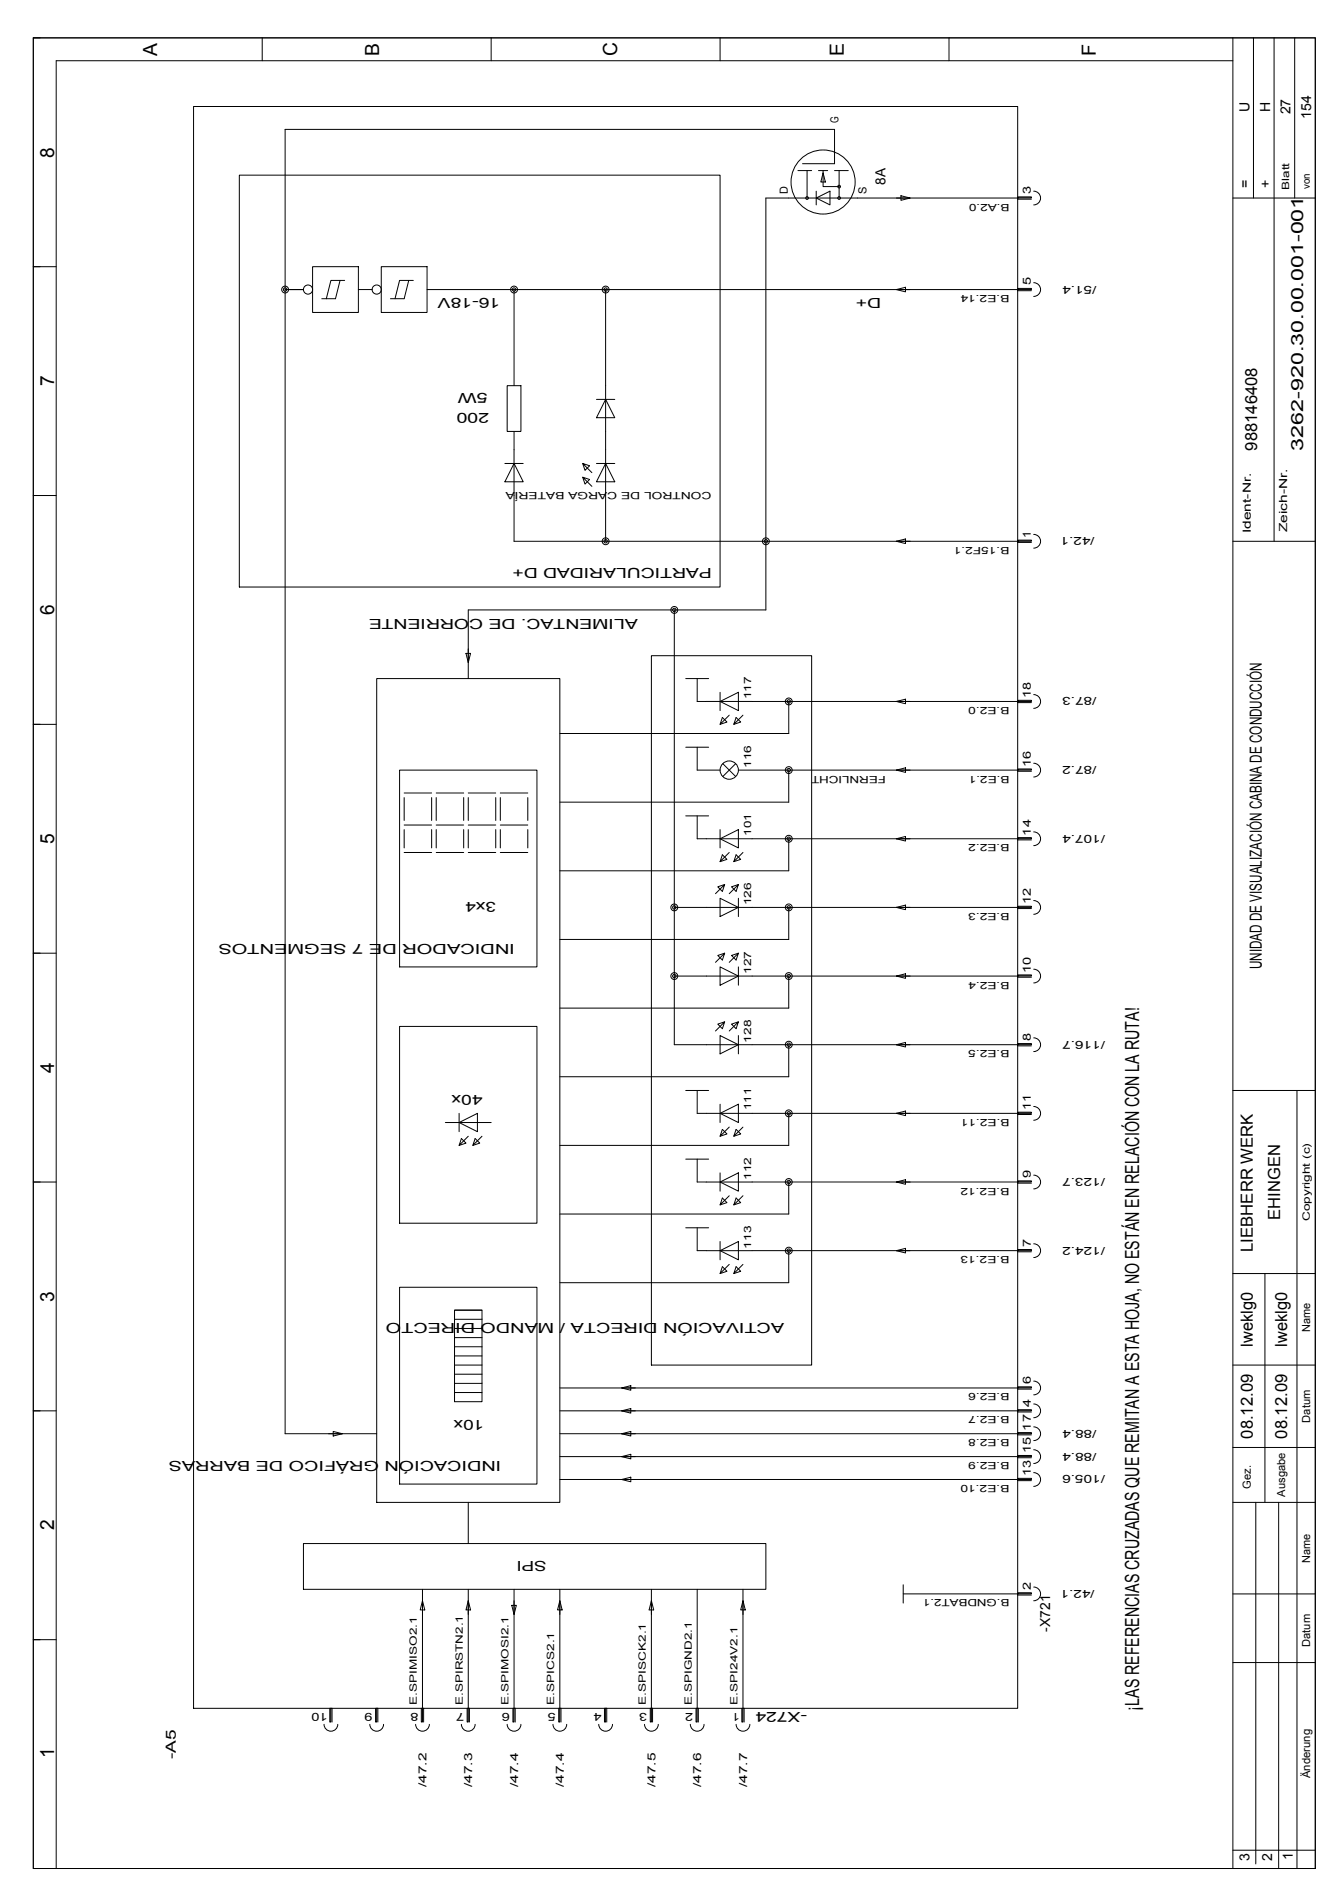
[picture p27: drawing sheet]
<svg xmlns="http://www.w3.org/2000/svg" width="210mm" height="297mm" viewBox="0 0 210 297" stroke-linecap="round" stroke-linejoin="round" font-family="sans-serif">
<defs><g id="words">
<g font-size="3.1">
<text x="24.7" y="8.7" transform="rotate(-90 24.7 8.7)">A</text>
<text x="59.7" y="8.8" transform="rotate(-90 59.7 8.8)">B</text>
<text x="97.1" y="8.9" transform="rotate(-90 97.1 8.9)">C</text>
<text x="132.8" y="8.8" transform="rotate(-90 132.8 8.8)">E</text>
<text x="172.4" y="8.7" transform="rotate(-90 172.4 8.7)">F</text>
<text x="8.5" y="24.8" transform="rotate(-90 8.5 24.8)">8</text>
<text x="8.5" y="60.8" transform="rotate(-90 8.5 60.8)">7</text>
<text x="8.5" y="96.8" transform="rotate(-90 8.5 96.8)">6</text>
<text x="8.5" y="132.9" transform="rotate(-90 8.5 132.9)">5</text>
<text x="8.5" y="168.9" transform="rotate(-90 8.5 168.9)">4</text>
<text x="8.5" y="204.9" transform="rotate(-90 8.5 204.9)">3</text>
<text x="8.5" y="240.9" transform="rotate(-90 8.5 240.9)">2</text>
<text x="179.3" y="269.3" transform="rotate(-90 179.3 269.3)">¡LAS REFERENCIAS CRUZADAS QUE REMITAN A ESTA HOJA, NO ESTÁN EN RELACIÓN CON LA RUTA!</text>
<text x="8.5" y="276.8" transform="rotate(-90 8.5 276.8)">1</text>
</g>
<g font-size="2.6">
<text x="197.8" y="70.9" transform="rotate(-90 197.8 70.9)">988146408</text>
<text x="205" y="70.9" transform="rotate(-90 205 70.9)">3262-920.30.00.001-001</text>
<text x="198.6" y="152.6" transform="rotate(-90 198.6 152.6)">UNIDAD DE VISUALIZACIÓN CABINA DE CONDUCCIÓN</text>
<text x="201.4" y="192" transform="rotate(-90 201.4 192)">EHINGEN</text>
<text x="197.1" y="197.1" transform="rotate(-90 197.1 197.1)">LIEBHERR WERK</text>
<text x="197.1" y="212" transform="rotate(-90 197.1 212)">lweklg0</text>
<text x="202.5" y="212" transform="rotate(-90 202.5 212)">lweklg0</text>
<text x="197.1" y="226.5" transform="rotate(-90 197.1 226.5)">08.12.09</text>
<text x="202.5" y="226.5" transform="rotate(-90 202.5 226.5)">08.12.09</text>
</g>
<g font-size="2.2">
<text x="196.6" y="17.6" transform="rotate(-90 196.6 17.6)">U</text>
<text x="199.8" y="17.6" transform="rotate(-90 199.8 17.6)">H</text>
<text x="203.1" y="18" transform="rotate(-90 203.1 18)">27</text>
<text x="206.3" y="18.7" transform="rotate(-90 206.3 18.7)">154</text>
<text x="139.3" y="29.1" transform="rotate(-90 139.3 29.1)">8A</text>
<text x="196.6" y="29.6" transform="rotate(-90 196.6 29.6)">=</text>
<text x="199.8" y="29.6" transform="rotate(-90 199.8 29.6)">+</text>
<text x="78.7" y="46.9" transform="rotate(-180 78.7 46.9)">16-18V</text>
<text x="138.7" y="46.9" transform="rotate(-180 138.7 46.9)">D+</text>
<text x="76.8" y="61.9" transform="rotate(-180 76.8 61.9)">5W</text>
<text x="77" y="65" transform="rotate(-180 77 65)">200</text>
<text x="112" y="89.5" transform="rotate(-180 112 89.5)">PARTICULARIDAD D+</text>
<text x="100.3" y="97.4" transform="rotate(-180 100.3 97.4)">ALIMENTAC. DE CORRIENTE</text>
<text x="78.1" y="142" transform="rotate(-180 78.1 142)">3x4</text>
<text x="81" y="148.5" transform="rotate(-180 81 148.5)">INDICADOR DE 7 SEGMENTOS</text>
<text x="75.9" y="172.3" transform="rotate(-180 75.9 172.3)">40x</text>
<text x="123.4" y="208.3" transform="rotate(-180 123.4 208.3)">ACTIVACIÓN DIRECTA / MANDO DIRECTO</text>
<text x="76.2" y="223.4" transform="rotate(-180 76.2 223.4)">10x</text>
<text x="78.9" y="229.9" transform="rotate(-180 78.9 229.9)">INDICACIÓN GRÁFICO DE BARRAS</text>
<text x="86" y="245.8" transform="rotate(-180 86 245.8)">SPI</text>
<text x="165.3" y="256.9" transform="rotate(-90 165.3 256.9)">-X721</text>
<text x="127" y="269.6" transform="rotate(-180 127 269.6)">-X724</text>
<text x="27.7" y="277" transform="rotate(-90 27.7 277)">-A5</text>
<text x="196.6" y="292.9" transform="rotate(-90 196.6 292.9)">3</text>
<text x="200.2" y="292.9" transform="rotate(-90 200.2 292.9)">2</text>
<text x="203.4" y="292.8" transform="rotate(-90 203.4 292.8)">1</text>
</g>
<g font-size="1.7">
<text x="132" y="19.4" transform="rotate(-90 132 19.4)">G</text>
<text x="124" y="30.6" transform="rotate(-90 124 30.6)">D</text>
<text x="136.3" y="30.5" transform="rotate(-90 136.3 30.5)">S</text>
<text x="162.2" y="30.5" transform="rotate(-90 162.2 30.5)">3</text>
<text x="162.2" y="44.9" transform="rotate(-90 162.2 44.9)">5</text>
<text x="172.5" y="44.9" transform="rotate(-180 172.5 44.9)">/51.4</text>
<text x="196.8" y="83.9" transform="rotate(-90 196.8 83.9)">Ident-Nr.</text>
<text x="202.6" y="83.8" transform="rotate(-90 202.6 83.8)">Zeich-Nr.</text>
<text x="162.2" y="84.7" transform="rotate(-90 162.2 84.7)">1</text>
<text x="172.2" y="84.6" transform="rotate(-180 172.2 84.6)">/42.1</text>
<text x="162.2" y="109.9" transform="rotate(-90 162.2 109.9)">18</text>
<text x="172.5" y="109.8" transform="rotate(-180 172.5 109.8)">/87.3</text>
<text x="162.2" y="120.7" transform="rotate(-90 162.2 120.7)">16</text>
<text x="172.5" y="120.6" transform="rotate(-180 172.5 120.6)">/87.2</text>
<text x="162.2" y="131.5" transform="rotate(-90 162.2 131.5)">14</text>
<text x="173.9" y="131.4" transform="rotate(-180 173.9 131.4)">/107.4</text>
<text x="162.2" y="142.3" transform="rotate(-90 162.2 142.3)">12</text>
<text x="162.2" y="153.1" transform="rotate(-90 162.2 153.1)">10</text>
<text x="162.2" y="163.8" transform="rotate(-90 162.2 163.8)">8</text>
<text x="173.9" y="163.8" transform="rotate(-180 173.9 163.8)">/116.7</text>
<text x="162.2" y="174.8" transform="rotate(-90 162.2 174.8)">11</text>
<text x="162.2" y="185.4" transform="rotate(-90 162.2 185.4)">9</text>
<text x="173.9" y="185.4" transform="rotate(-180 173.9 185.4)">/123.7</text>
<text x="162.2" y="196.2" transform="rotate(-90 162.2 196.2)">7</text>
<text x="173.9" y="196.2" transform="rotate(-180 173.9 196.2)">/124.2</text>
<text x="206.2" y="209.6" transform="rotate(-90 206.2 209.6)">Name</text>
<text x="162.2" y="217.8" transform="rotate(-90 162.2 217.8)">6</text>
<text x="172.5" y="225" transform="rotate(-180 172.5 225)">/88.4</text>
<text x="206.2" y="223.9" transform="rotate(-90 206.2 223.9)">Datum</text>
<text x="162.2" y="232.4" transform="rotate(-90 162.2 232.4)">13 15 17 4</text>
<text x="172.5" y="228.7" transform="rotate(-180 172.5 228.7)">/88.4</text>
<text x="173.9" y="232.3" transform="rotate(-180 173.9 232.3)">/105.6</text>
<text x="196.8" y="234.3" transform="rotate(-90 196.8 234.3)">Gez.</text>
<text x="202.2" y="235.6" transform="rotate(-90 202.2 235.6)">Ausgabe</text>
<text x="162.2" y="250.3" transform="rotate(-90 162.2 250.3)">2</text>
<text x="172.2" y="250.3" transform="rotate(-180 172.2 250.3)">/42.1</text>
<text x="206.2" y="246" transform="rotate(-90 206.2 246)">Name</text>
<text x="206.2" y="259.2" transform="rotate(-90 206.2 259.2)">Datum</text>
<text x="51.6" y="269.7" transform="rotate(-180 51.6 269.7)">10</text>
<text x="58.6" y="269.7" transform="rotate(-180 58.6 269.7)">9</text>
<text x="65.8" y="269.7" transform="rotate(-180 65.8 269.7)">8</text>
<text x="73" y="269.7" transform="rotate(-180 73 269.7)">7</text>
<text x="80.2" y="269.7" transform="rotate(-180 80.2 269.7)">6</text>
<text x="87.4" y="269.7" transform="rotate(-180 87.4 269.7)">5</text>
<text x="94.6" y="269.7" transform="rotate(-180 94.6 269.7)">4</text>
<text x="101.9" y="269.7" transform="rotate(-180 101.9 269.7)">3</text>
<text x="109.1" y="269.7" transform="rotate(-180 109.1 269.7)">2</text>
<text x="116.4" y="269.7" transform="rotate(-180 116.4 269.7)">1</text>
<text x="67.1" y="281.3" transform="rotate(-90 67.1 281.3)">/47.2</text>
<text x="74.3" y="281.3" transform="rotate(-90 74.3 281.3)">/47.3</text>
<text x="81.5" y="281.3" transform="rotate(-90 81.5 281.3)">/47.4</text>
<text x="88.7" y="281.3" transform="rotate(-90 88.7 281.3)">/47.4</text>
<text x="103.1" y="281.3" transform="rotate(-90 103.1 281.3)">/47.5</text>
<text x="110.3" y="281.3" transform="rotate(-90 110.3 281.3)">/47.6</text>
<text x="117.5" y="281.3" transform="rotate(-90 117.5 281.3)">/47.7</text>
<text x="206.2" y="279.9" transform="rotate(-90 206.2 279.9)">Änderung</text>
</g>
<g font-size="1.6">
<text x="202.9" y="29.9" transform="rotate(-90 202.9 29.9)">Blatt</text>
<text x="206.1" y="29.7" transform="rotate(-90 206.1 29.7)">von</text>
<text x="158.8" y="32" transform="rotate(-180 158.8 32)">B.A2.0</text>
<text x="158.8" y="46.4" transform="rotate(-180 158.8 46.4)">B.E2.14</text>
<text x="111.9" y="77.4" transform="rotate(-180 111.9 77.4)">CONTROL DE CARGA BATERÍA</text>
<text x="158.8" y="86.1" transform="rotate(-180 158.8 86.1)">B.15F2.1</text>
<text x="118.2" y="110.1" transform="rotate(-90 118.2 110.1)">117</text>
<text x="158.8" y="111.3" transform="rotate(-180 158.8 111.3)">B.E2.0</text>
<text x="118.2" y="120.9" transform="rotate(-90 118.2 120.9)">116</text>
<text x="139.4" y="122.1" transform="rotate(-180 139.4 122.1)">FERNLICHT</text>
<text x="158.8" y="122.1" transform="rotate(-180 158.8 122.1)">B.E2.1</text>
<text x="118.2" y="131.6" transform="rotate(-90 118.2 131.6)">101</text>
<text x="158.8" y="132.9" transform="rotate(-180 158.8 132.9)">B.E2.2</text>
<text x="118.2" y="142.5" transform="rotate(-90 118.2 142.5)">126</text>
<text x="158.8" y="143.7" transform="rotate(-180 158.8 143.7)">B.E2.3</text>
<text x="118.2" y="153.3" transform="rotate(-90 118.2 153.3)">127</text>
<text x="158.8" y="154.5" transform="rotate(-180 158.8 154.5)">B.E2.4</text>
<text x="118.2" y="164.1" transform="rotate(-90 118.2 164.1)">128</text>
<text x="158.8" y="165.3" transform="rotate(-180 158.8 165.3)">B.E2.5</text>
<text x="118.2" y="174.8" transform="rotate(-90 118.2 174.8)">111</text>
<text x="158.8" y="176.1" transform="rotate(-180 158.8 176.1)">B.E2.11</text>
<text x="118.2" y="185.7" transform="rotate(-90 118.2 185.7)">112</text>
<text x="158.8" y="186.9" transform="rotate(-180 158.8 186.9)">B.E2.12</text>
<text x="118.2" y="196.5" transform="rotate(-90 118.2 196.5)">113</text>
<text x="158.8" y="197.7" transform="rotate(-180 158.8 197.7)">B.E2.13</text>
<text x="206.1" y="192.2" transform="rotate(-90 206.1 192.2)">Copyright (c)</text>
<text x="158.8" y="219.3" transform="rotate(-180 158.8 219.3)">B.E2.6</text>
<text x="158.8" y="226.6" transform="rotate(-180 158.8 226.6)">B.E2.8</text>
<text x="158.8" y="223" transform="rotate(-180 158.8 223)">B.E2.7</text>
<text x="158.8" y="233.8" transform="rotate(-180 158.8 233.8)">B.E2.10</text>
<text x="158.8" y="230.2" transform="rotate(-180 158.8 230.2)">B.E2.9</text>
<text x="158.8" y="251.8" transform="rotate(-180 158.8 251.8)">B.GNDBAT2.1</text>
<text x="65.6" y="268.3" transform="rotate(-90 65.6 268.3)">E.SPIMISO2.1</text>
<text x="72.8" y="268.3" transform="rotate(-90 72.8 268.3)">E.SPIRSTN2.1</text>
<text x="80" y="268.3" transform="rotate(-90 80 268.3)">E.SPIMOSI2.1</text>
<text x="87.2" y="268.3" transform="rotate(-90 87.2 268.3)">E.SPICS2.1</text>
<text x="101.6" y="268.3" transform="rotate(-90 101.6 268.3)">E.SPISCK2.1</text>
<text x="108.8" y="268.3" transform="rotate(-90 108.8 268.3)">E.SPIGND2.1</text>
<text x="116" y="268.3" transform="rotate(-90 116 268.3)">E.SPI24V2.1</text>
</g>
</g></defs>
<g fill="none" stroke="#000" stroke-width=".16">
<path d="M5.2 6h201.8v288.1h-201.8zM5.2 6h201.8M6.3 6h-1.1v288.1h201.8M30.5 16.8h129.6v252.1h-129.6zM41.3 6v3.6M77.3 6v3.6M113.3 6v3.6M149.3 6v3.6M194 9.6h-185.2v284.5M194 6v288.1M197.2 6v25.2M200.5 6v79.2"/>
<path d="M203.7 6v25.2M207 6v288.1M37.7 27.6h75.6v64.8h-75.6zM44.9 20.4h86.4v5.4h-5M44.9 20.4v205.3M125.6 26.9h2.1M127 26.9v4.3M128.4 30.1v2.2M128.4 31.2l2.2-1.1v2.2zM128.8 26.9h1.4M129.5 26.9v2.5h2.5M129.5 27.2l.4 1.5h-.7z"/>
<path d="M131.3 26.9h2.2M132 26.9v4.3M141.8 30.8l1.4 .4-1.4 .3zM162.3 31.4h-2.2v-.4h2.2v.2h-41.8v64.8h-46.8v10.8M162.7 30.1a1.08 1.08 0 0 1 1 1.1 1.08 1.08 0 0 1-1 1.1M194 31.2h13M5.2 42h3.6M44.9 45.6h2.8M49.2 42h7.2v7.2h-7.2zM53.5 44.1l-.7 2.9h-2.2M54.2 44.1h-2.1l-.8 2.9M56.4 45.6h2.2"/>
<path d="M60 42h7.2v7.2h-7.2zM64.3 44.1l-.7 2.9h-2.2M65 44.1h-2.1l-.7 2.9M67.2 45.6h95.1v-.2h-2.2v.4h2.2M80.9 45.6v15.1M95.3 45.6v39.6M141 45.6l1.5-.4v.7zM162.7 44.5a1.08 1.08 0 0 1 1 1.1 1.08 1.08 0 0 1-1 1.1M5.2 78h3.6M79.4 73h2.9M79.8 60.7h2.2v7.2h-2.2zM80.9 73l1.4 2.8h-2.9z"/>
<path d="M80.9 67.9v17.3h81.4v-.2h-2.2v.4h2.2M91.7 75.1l.4 1.1 .7-.7-1.1-.4 1.4 1.5M91.7 73l.4 1 .7-.7-1.1-.3 1.4 1.4M93.9 73h2.8M93.9 62.9h2.8M95.3 73l1.4 2.8h-2.8zM95.3 62.9l1.4 2.9h-2.8zM106.1 96v68.5h56.2v-.2h-2.2v.3h2.2M141 85.2l1.5-.4v.8zM162.7 84.1a1.08 1.08 0 0 1 1 1.1 1.08 1.08 0 0 1-1 1.1M194 85.2h13M5.2 114h3.6"/>
<path d="M59.3 106.8h28.8v129.7h-28.8zM73.3 102.9h.7l-.3 1.4zM102.5 103.2h25.2v111.7h-25.2zM107.9 117.6h3.6M107.9 106.8h3.6M109.7 106.8v3.6h52.6v-.2h-2.2v.4h2.2M109.7 117.6v3.6h3.6M113.3 109v2.9M113.3 110.4l2.9-1.4v2.9zM114.7 112.6l-1.4 1.4 .4-1.1 .7 .8-1.1 .3M116.9 112.6l-1.4 1.4 .3-1.1 .7 .8-1 .3M124.1 110.4v5.1h-36"/>
<path d="M141 110.4l1.5-.3v.7zM162.7 109.3a1.08 1.08 0 0 1 1 1.1 1.08 1.08 0 0 1-1 1.1M62.9 121.2h21.6v31h-21.6zM63.6 129.9h4.3M63.6 124.8h4.3M63.6 134.2h4.3M63.6 125.5v3.7M63.6 130.6v2.9M67.9 125.5v3.7M67.9 130.6v2.9M68.6 129.9h4.4M68.6 124.8h4.4"/>
<path d="M68.6 134.2h4.4M68.6 125.5v3.7M68.6 130.6v2.9M73 125.5v3.7M73 130.6v2.9M73.7 129.9h4.3M73.7 124.8h4.3M73.7 134.2h4.3M73.7 125.5v3.7M73.7 130.6v2.9M78 125.5v3.7M78 130.6v2.9"/>
<path d="M78.7 129.9h4.3M78.7 124.8h4.3M78.7 134.2h4.3M78.7 125.5v3.7M78.7 130.6v2.9M83 125.5v3.7M83 130.6v2.9M107.9 128.4h3.6M109.7 128.4v3.6h52.6v-.1h-2.2v.3h2.2M113.3 130.6v2.9M113.3 132l2.9-1.4v2.9zM113.7 120.2l2.1 2"/>
<path d="M114 139.2l-1.1 .4 .8 .7 .3-1.1-1.4 1.5M114.7 134.2l-1.4 1.4 .4-1 .7 .7-1.1 .3M115.8 120.2l-2.1 2M116.2 121.2h46.1v-.2h-2.2v.4h2.2M116.2 139.2l-1.1 .4 .7 .7 .4-1.1-1.5 1.5M116.9 134.2l-1.4 1.4 .3-1 .7 .7-1 .3M124.1 132v5.1h-36M124.1 121.2v5.1h-36M141 132l1.5-.3v.7zM141 121.2l1.5-.3v.7zM162.7 120.1a1.08 1.08 0 0 1 1 1.1 1.08 1.08 0 0 1-1 1.1M162.7 131a1.08 1.08 0 0 1 1 1 1.08 1.08 0 0 1-1 1.1"/>
<path d="M5.2 150h3.6M106.1 142.8h56.2v-.1h-2.2v.3h2.2M106.1 153.6h56.2v-.1h-2.2v.3h2.2M113.3 141.4l2.9 1.4-2.9 1.5zM113.3 152.2l2.9 1.4-2.9 1.5zM114 150l-1.1 .4 .8 .7 .3-1.1-1.4 1.5M116.2 141.4v2.9M116.2 150l-1.1 .4 .7 .7 .4-1.1-1.5 1.5M116.2 152.2v2.9M124.1 153.6v5.1h-36M124.1 142.8v5.1h-36M141 153.6l1.5-.3v.7z"/>
<path d="M141 142.8l1.5-.3v.7zM162.7 141.8a1.08 1.08 0 0 1 1 1 1.08 1.08 0 0 1-1 1.1M162.7 152.6a1.08 1.08 0 0 1 1 1 1.08 1.08 0 0 1-1 1.1M62.9 161.6h21.6v30.9h-21.6zM70.1 176.7h7.2M72.2 175.3v2.8M72.2 176.7l2.9-1.4v2.8zM73.7 178.9l-1.5 1.4 .4-1.1 .7 .7-1.1 .4M75.8 178.9l-1.4 1.4 .4-1.1 .7 .7-1.1 .4M107.9 171.7h3.6M109.7 171.7v3.6h52.6v-.2h-2.2v.3h2.2M113.3 163l2.9 1.5-2.9 1.4z"/>
<path d="M113.3 173.8v2.9M113.3 175.3l2.9-1.5v2.9zM114 160.8l-1.1 .4 .8 .7 .3-1.1-1.4 1.5M114.7 177.4l-1.4 1.5 .4-1.1 .7 .7-1.1 .4M116.2 160.8l-1.1 .4 .7 .7 .4-1.1-1.5 1.5M116.2 163v2.9M116.9 177.4l-1.4 1.5 .3-1.1 .7 .7-1 .4M124.1 175.3v5h-36M124.1 164.5v5h-36M141 164.5l1.5-.4v.7zM141 175.3l1.5-.4v.7zM162.7 163.4a1.08 1.08 0 0 1 1 1.1 1.08 1.08 0 0 1-1 1"/>
<path d="M162.7 174.2a1.08 1.08 0 0 1 1 1.1 1.08 1.08 0 0 1-1 1M194 171.7h13M204.1 171.7v122.4M5.2 186.1h3.6M107.9 193.3h3.6M107.9 182.5h3.6M109.7 182.5v3.6h52.6v-.2h-2.2v.3h2.2M109.7 193.3v3.6h52.6v-.2h-2.2v.4h2.2M113.3 184.6v2.9M113.3 195.4v2.9M113.3 196.9l2.9-1.5v2.9zM113.3 186.1l2.9-1.5v2.9z"/>
<path d="M114.7 199l-1.4 1.5 .4-1.1 .7 .7-1.1 .4M114.7 188.2l-1.4 1.5 .4-1.1 .7 .7-1.1 .4M116.9 199l-1.4 1.5 .3-1.1 .7 .7-1 .4M116.9 188.2l-1.4 1.5 .3-1.1 .7 .7-1 .4M124.1 196.9v5h-36M124.1 186.1v5h-36M141 196.9l1.5-.4v.7zM141 186.1l1.5-.4v.7zM162.7 185a1.08 1.08 0 0 1 1 1.1 1.08 1.08 0 0 1-1 1M162.7 195.8a1.08 1.08 0 0 1 1 1.1 1.08 1.08 0 0 1-1 1.1M62.9 202.6h21.6v31h-21.6zM71.5 219.2h4.3"/>
<path d="M71.5 217.8h4.3M71.5 216.3h4.3M71.5 214.9h4.3M71.5 213.4h4.3M71.5 212h4.3M71.5 210.6h4.3M71.5 209.1h4.3M71.5 207.7h4.3M71.5 206.2h4.3M71.5 206.2h4.3v14.4h-4.3zM88.1 218.5h74.2v-.2h-2.2v.4h2.2M97.8 218.5l1.5-.4v.7z"/>
<path d="M162.7 217.4a1.08 1.08 0 0 1 1 1.1 1.08 1.08 0 0 1-1 1.1M194 214.9h13M194 200.5h13M199 200.5v36M5.2 222.1h3.6M44.9 225.7h14.4M52.4 225.3l1.5 .4-1.5 .3zM73.7 236.5v6.5M88.1 232.9h74.2v-.2h-2.2v.4h2.2M88.1 229.3h74.2v-.2h-2.2v.4h2.2M88.1 225.7h74.2v-.2h-2.2v.4h2.2M88.1 222.1h74.2v-.2h-2.2v.4h2.2"/>
<path d="M97.8 222.1l1.5-.4v.7zM97.8 225.7l1.5-.4v.7zM97.8 229.3l1.5-.4v.8zM97.8 232.9l1.5-.4v.8zM162.7 231.8a1.08 1.08 0 0 1 1 1.1 1.08 1.08 0 0 1-1 1.1M162.7 228.2a1.08 1.08 0 0 1 1 1.1 1.08 1.08 0 0 1-1 1.1M162.7 224.6a1.08 1.08 0 0 1 1 1.1 1.08 1.08 0 0 1-1 1.1M162.7 221a1.08 1.08 0 0 1 1 1.1 1.08 1.08 0 0 1-1 1.1M194 236.5h13M194 227.8h13M197.6 236.5v56.9M201.2 236.5v57.6"/>
<path d="M5.2 258.1h3.6M47.7 243h72.8v7.2h-72.8zM66.5 250.2v20.9h-.2v-2.2h.4v2.2M66.5 252l.3 1.4h-.7zM73.7 250.2v20.9h-.2v-2.2h.4v2.2M73.7 252l.3 1.4h-.7zM80.5 252.7h.7l-.3 1.4zM80.9 250.2v20.9h-.2v-2.2h.4v2.2M88.1 250.2v20.9h-.2v-2.2h.4v2.2M88.1 252l.3 1.4h-.7zM102.5 250.2v20.9h-.2v-2.2h.4v2.2M102.5 252l.4 1.4h-.8z"/>
<path d="M109.7 250.2v20.9h-.2v-2.2h.4v2.2M116.9 250.2v20.9h-.2v-2.2h.4v2.2M116.9 252l.4 1.4h-.8zM142.1 249.5v2.8M142.1 250.9h20.2v-.2h-2.2v.4h2.2M162.7 249.8a1.08 1.08 0 0 1 1 1.1 1.08 1.08 0 0 1-1 1.1M194 250.9h13M51 271.4a1.08 1.08 0 0 0 1.1 1.1 1.08 1.08 0 0 0 1-1.1M52.1 268.9v2.2h-.2v-2.2h.3v2.2M58.2 271.4a1.08 1.08 0 0 0 1.1 1.1 1.08 1.08 0 0 0 1.1-1.1M59.3 268.9v2.2h-.2v-2.2h.4v2.2M65.4 271.4a1.08 1.08 0 0 0 1.1 1.1 1.08 1.08 0 0 0 1.1-1.1"/>
<path d="M72.6 271.4a1.08 1.08 0 0 0 1.1 1.1 1.08 1.08 0 0 0 1.1-1.1M79.8 271.4a1.08 1.08 0 0 0 1.1 1.1 1.08 1.08 0 0 0 1.1-1.1M87 271.4a1.08 1.08 0 0 0 1.1 1.1 1.08 1.08 0 0 0 1.1-1.1M94.2 271.4a1.08 1.08 0 0 0 1.1 1.1 1.08 1.08 0 0 0 1.1-1.1M95.3 268.9v2.2h-.2v-2.2h.4v2.2M101.4 271.4a1.08 1.08 0 0 0 1.1 1.1 1.08 1.08 0 0 0 1.1-1.1M108.6 271.4a1.08 1.08 0 0 0 1.1 1.1 1.08 1.08 0 0 0 1.1-1.1M115.8 271.4a1.08 1.08 0 0 0 1.1 1.1 1.08 1.08 0 0 0 1.1-1.1M194 261.7h13M194 291.2h13"/>
<circle cx="127" cy="31.2" r=".22"/>
<circle cx="129.5" cy="28.7" r="5"/>
<circle cx="132" cy="31.2" r=".22"/>
<circle cx="132" cy="29.4" r=".22"/>
<circle cx="44.9" cy="45.6" r=".54"/>
<circle cx="44.9" cy="45.6" r=".27"/>
<circle cx="48.5" cy="45.6" r=".72"/>
<circle cx="59.3" cy="45.6" r=".72"/>
<circle cx="80.9" cy="45.6" r=".54"/>
<circle cx="80.9" cy="45.6" r=".27"/>
<circle cx="95.3" cy="45.6" r=".54"/>
<circle cx="95.3" cy="45.6" r=".27"/>
<circle cx="95.3" cy="85.2" r=".27"/>
<circle cx="95.3" cy="85.2" r=".54"/>
<circle cx="106.1" cy="96" r=".54"/>
<circle cx="106.1" cy="96" r=".27"/>
<circle cx="120.5" cy="85.2" r=".27"/>
<circle cx="120.5" cy="85.2" r=".54"/>
<circle cx="124.1" cy="110.4" r=".54"/>
<circle cx="124.1" cy="110.4" r=".27"/>
<circle cx="114.7" cy="121.2" r="1.44"/>
<circle cx="124.1" cy="132" r=".27"/>
<circle cx="124.1" cy="132" r=".54"/>
<circle cx="124.1" cy="121.2" r=".54"/>
<circle cx="124.1" cy="121.2" r=".27"/>
<circle cx="106.1" cy="142.8" r=".54"/>
<circle cx="106.1" cy="142.8" r=".27"/>
<circle cx="106.1" cy="153.6" r=".27"/>
<circle cx="106.1" cy="153.6" r=".54"/>
<circle cx="124.1" cy="153.6" r=".27"/>
<circle cx="124.1" cy="142.8" r=".54"/>
<circle cx="124.1" cy="153.6" r=".54"/>
<circle cx="124.1" cy="142.8" r=".27"/>
<circle cx="124.1" cy="175.3" r=".27"/>
<circle cx="124.1" cy="164.5" r=".27"/>
<circle cx="124.1" cy="175.3" r=".54"/>
<circle cx="124.1" cy="164.5" r=".54"/>
<circle cx="124.1" cy="186.1" r=".27"/>
<circle cx="124.1" cy="186.1" r=".54"/>
<circle cx="124.1" cy="196.9" r=".54"/>
<circle cx="124.1" cy="196.9" r=".27"/>
</g>
<use href="#words"/>
</svg>
